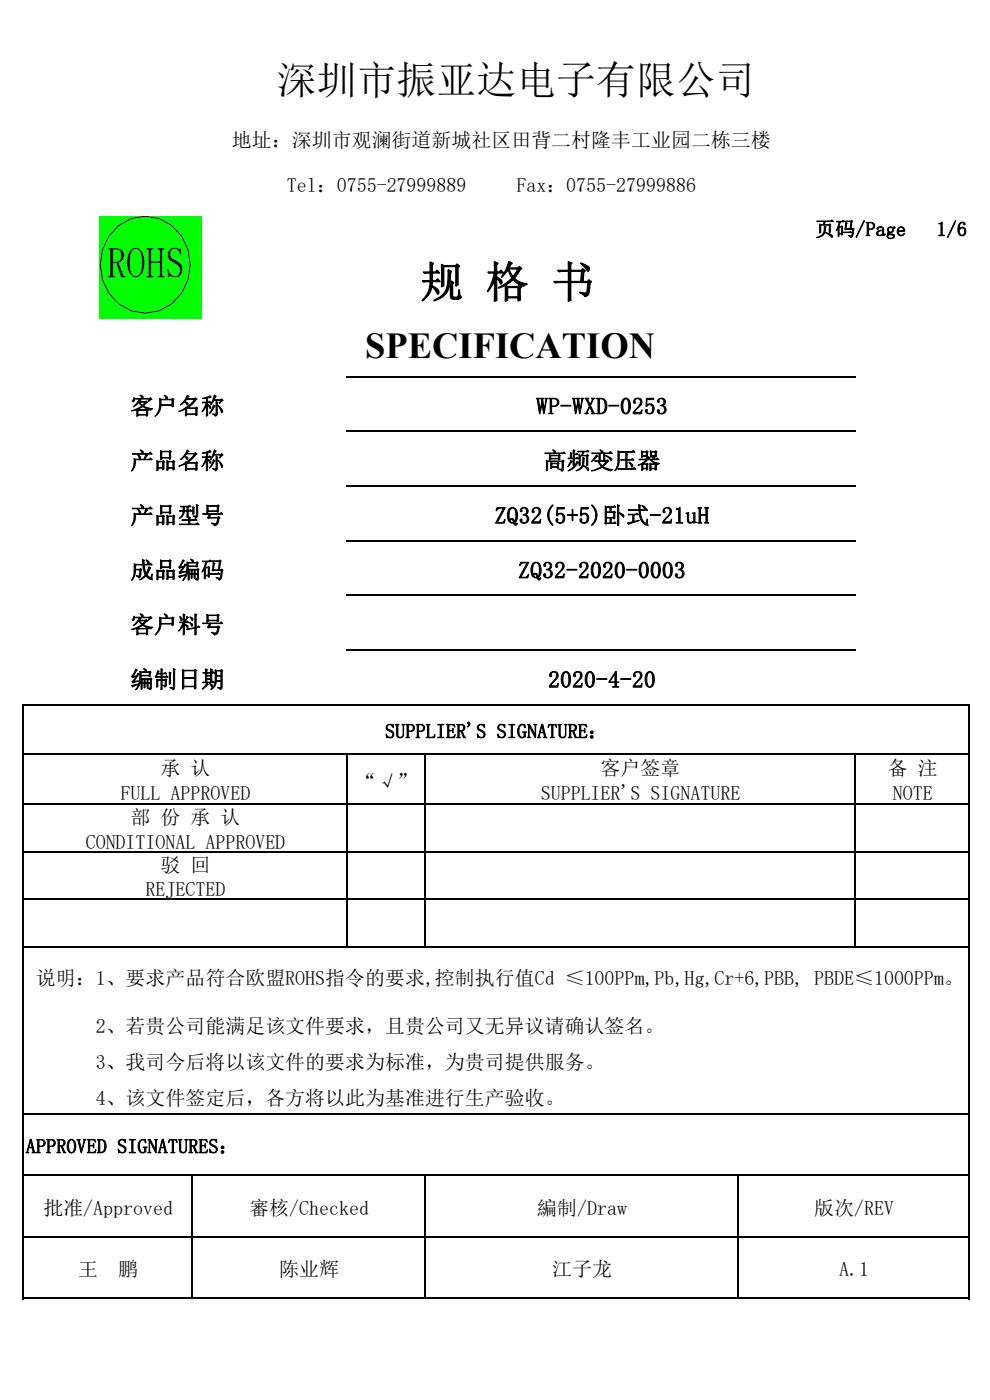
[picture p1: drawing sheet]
<svg xmlns="http://www.w3.org/2000/svg" width="210mm" height="297mm" viewBox="0 0 210 297" stroke-linecap="round" stroke-linejoin="round" font-family="sans-serif">
<defs><g id="words">
<text font-size="9.2" x="89.1" y="63">规 格 书</text>
<text font-size="9.1" x="22.6" y="59.1">ROHS</text>
<text font-size="8.5" x="58.7" y="19.9">深圳市振亚达电子有限公司</text>
<text font-size="7.7" x="77.4" y="75.9">SPECIFICATION</text>
<g font-size="4.9">
<text x="27.7" y="87.9">客户名称</text>
<text x="113.7" y="87.9">WP-WXD-0253</text>
<text x="27.7" y="99.5">产品名称</text>
<text x="115.2" y="99.5">高频变压器</text>
<text x="27.7" y="111.1">产品型号</text>
<text x="104.9" y="111.1">ZQ32(5+5)卧式-21uH</text>
<text x="27.7" y="122.7">成品编码</text>
<text x="109.9" y="122.7">ZQ32-2020-0003</text>
<text x="27.7" y="134.2">客户料号</text>
<text x="27.7" y="145.9">编制日期</text>
<text x="116.3" y="145.9">2020-4-20</text>
</g>
<g font-size="4.2">
<text x="49.2" y="31.3">地址：深圳市观澜街道新城社区田背二村隆丰工业园二栋三楼</text>
<text x="60.9" y="40.8">Tel：0755-27999889</text>
<text x="109.5" y="40.8">Fax：0755-27999886</text>
<text x="172.9" y="50.1">页码/Page</text>
<text x="198.6" y="50.1">1/6</text>
<text x="31.1" y="84.2">戶CUSTOMER：</text>
<text x="81.7" y="156.6">SUPPLIER'S SIGNATURE：</text>
<text x="34.1" y="164.5">承 认</text>
<text x="75.7" y="167.1">“√”</text>
<text x="127.4" y="164.5">客户签章</text>
<text x="188.3" y="164.5">备 注</text>
<text x="25.6" y="169.7">FULL APPROVED</text>
<text x="114.7" y="169.7">SUPPLIER'S SIGNATURE</text>
<text x="189.4" y="169.7">NOTE</text>
<text x="27.7" y="174.9">部 份 承 认</text>
<text x="18.2" y="180">CONDITIONAL APPROVED</text>
<text x="34.1" y="185">驳 回</text>
<text x="30.9" y="190.1">REJECTED</text>
<text x="7.6" y="209">说明：1、要求产品符合欧盟ROHS指令的要求,控制执行值Cd ≤100PPm,Pb,Hg,Cr+6,PBB, PBDE≤1000PPm。</text>
<text x="20.3" y="219.2">2、若贵公司能满足该文件要求，且贵公司又无异议请确认签名。</text>
<text x="20.3" y="226.7">3、我司今后将以该文件的要求为标准，为贵司提供服务。</text>
<text x="20.3" y="234.3">4、该文件签定后，各方将以此为基准进行生产验收。</text>
<text x="5.5" y="244.6">APPROVED SIGNATURES：</text>
<text x="9.2" y="257.7">批准/Approved</text>
<text x="52.9" y="257.7">審核/Checked</text>
<text x="113.9" y="257.7">編制/Draw</text>
<text x="172.7" y="257.7">版次/REV</text>
<text x="16.6" y="270.7">王</text>
<text x="25.1" y="270.7">鹏</text>
<text x="59.2" y="270.7">陈业辉</text>
<text x="117.1" y="270.7">江子龙</text>
<text x="178" y="270.7">A.1</text>
</g>
</g></defs>
<g fill="none" stroke="#000" stroke-width=".34">
<path d="M73.5 79.9h108.1M73.5 91.5h108.1M73.5 103.1h108.1M73.5 114.7h108.1M73.5 126.3h108.1M73.5 137.9h108.1M4.6 149.5h201.1M4.8 149.4v126.2M73.6 159.9v41.1M90.1 159.9v41.1M181.4 159.9v41.1M205.5 149.4v126.2"/>
<path d="M4.6 160h201.1M4.6 170.5h201.1M4.6 180.6h201.1M4.6 190.8h201.1M4.6 200.9h201.1M4.6 236.3h201.1M4.6 249.3h201.1M40.8 249.2v26.4M90.1 249.2v26.4M156.5 249.2v26.4M4.6 262.4h201.1M4.6 275.4h201.1"/>
</g>
<path d="M21.1 45.9h21.7v21.8h-21.7z" fill-rule="evenodd" fill="#0f0"/>
<path d="M25.2 47.8a9.3 9.3 0 0 1 14.7 5.2 10.2 10.2 0 0 1-9.1 13.4 10.2 10.2 0 0 1-9.1-13.4l1.4-2.9z" fill="none" stroke="#000" stroke-width=".21"/>
<g fill="#fff">
<path d="M17.7 79.9h41.5v.2h-41.5z" fill-rule="evenodd"/>
<path d="M17.7 79.9h41.5v.2h-41.5z" fill-rule="evenodd"/>
<path d="M17.7 79.9h41.5v.2h-41.5z" fill-rule="evenodd"/>
<path d="M17.7 137.8h39.4v.3h-39.4z" fill-rule="evenodd"/>
</g>
<use href="#words"/>
</svg>
